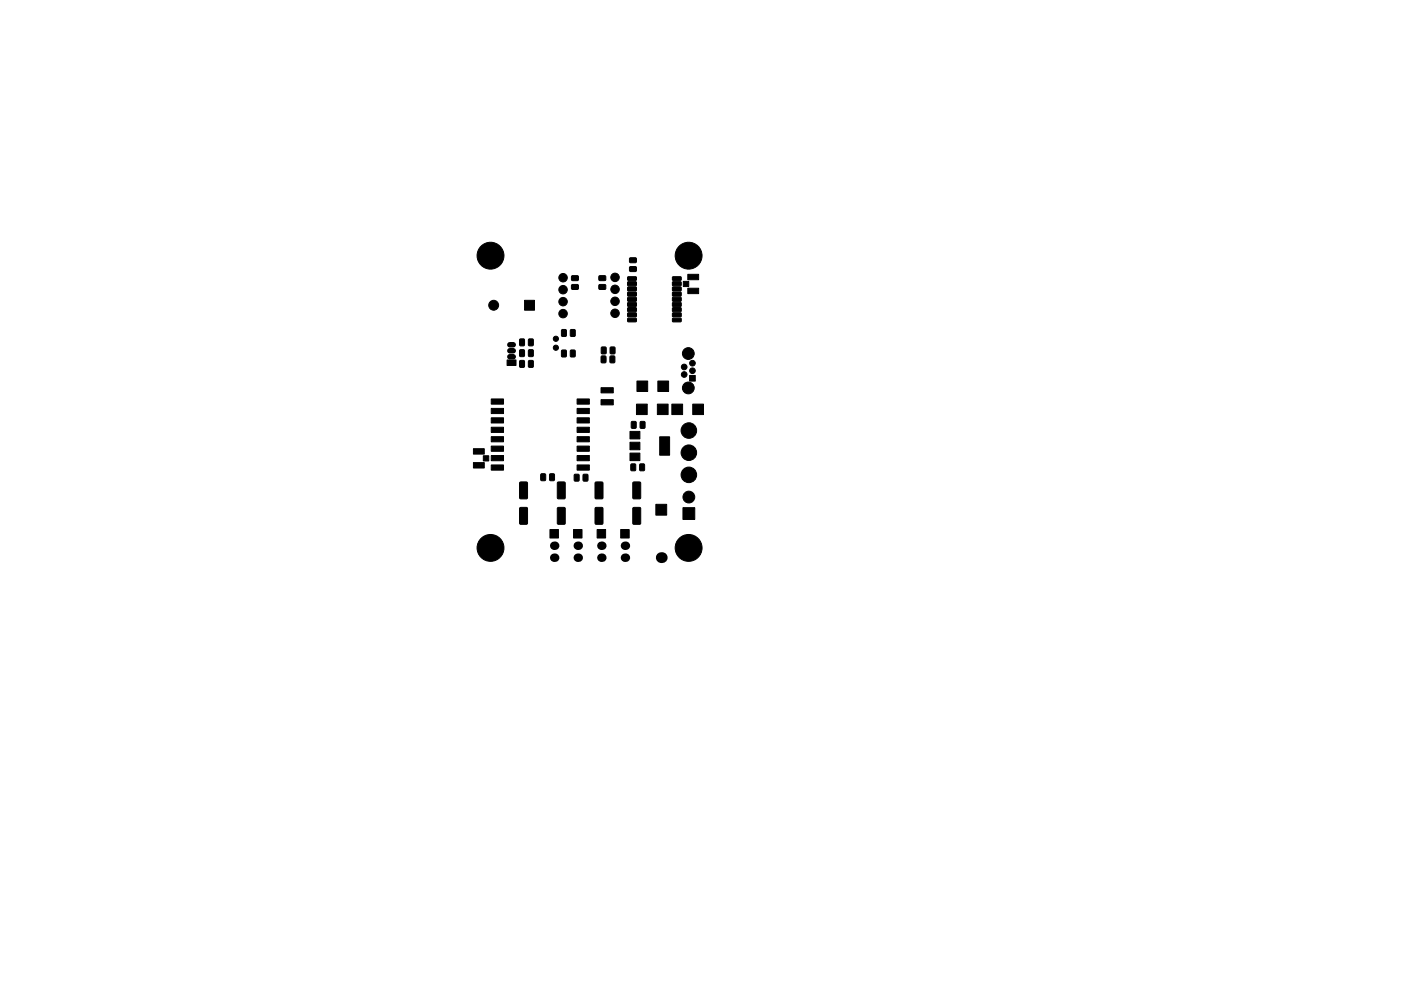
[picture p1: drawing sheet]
<svg xmlns="http://www.w3.org/2000/svg" width="297mm" height="210mm" viewBox="0 0 297 210" stroke-linecap="round" stroke-linejoin="round" font-family="sans-serif">
<g fill="#000" stroke="#000" stroke-width=".21">
<path d="M121.2 58.6l1.3-.1 .1 .9-.2 .1h-1.1l-.1-.2zM127 58.6l1.3-.1 .1 .9-.2 .1h-1.1l-.2-.2zM133.5 56.6h1.3l.1 .9-.2 .1h-1.1l-.1-.2zM133.5 54.8l1.3-.1 .1 .9-.2 .1h-1.1l-.1-.2zM133.1 59.8h1.7l.1 .1v.6l-.2 .1h-1.5l-.1-.2zM133.1 58.8l1.7-.1 .1 .7-.1 .1h-1.6l-.1-.2zM142.6 59.8h1.7l.1 .1v.6l-.2 .1h-1.5l-.1-.2zM142.6 58.8l1.7-.1 .1 .7-.1 .1h-1.6l-.1-.2zM145.8 58.2h2.3v1.1h-2.3zM107.5 76.4h1.9v1.1h-1.9zM110.2 76.5h.7l.3 .1v1.1l-.1 .2-.9-.1zM110.2 74.3l.7-.1 .3 .1v1.1l-.1 .2h-.9z"/>
<path d="M110.2 72l.7-.1 .3 .1v1.1l-.1 .2h-.9zM112.1 76.5h.7l.2 .1 .1 1.1-.1 .2-.9-.1zM112.1 74.3l.7-.1 .2 .1 .1 1.1-.1 .2h-.9zM112.1 72l.7-.1 .2 .1 .1 1.1-.1 .2h-.9zM111.2 63.7h2.1v2.1h-2.1zM119.1 70l.7-.1 .3 .1v1.2l-.1 .2-.9-.1zM119.1 74.3l.7-.1 .3 .2v1.1l-.1 .2-.9-.1zM121 70l.7-.1 .2 .1 .1 1.1-.1 .3-1-.1zM121 74.3l.7-.1 .2 .2 .1 1.1-.1 .2-1-.1zM121.2 60.4h1.3l.1 .9-.2 .1h-1.1l-.1-.2zM127 60.4h1.3l.1 .9-.2 .1h-1.1l-.2-.2zM127.5 75.6l.7-.1 .3 .1v1.1l-.1 .3-.9-.1z"/>
<path d="M127.5 73.7l.8-.1 .2 .1v1.2l-.1 .2-.9-.1zM129.4 75.6l.7-.1 .2 .1 .1 1.2-.1 .2-1-.1zM129.4 73.7l.7-.1 .3 .1v1.2l-.1 .2-.9-.1zM133.1 66.4h1.7l.1 .1v.6l-.2 .1h-1.5l-.1-.2zM133.1 65.3h1.7l.1 .1v.6l-.2 .1h-1.5l-.1-.2zM133.1 64.2h1.7l.1 .1v.6l-.2 .1h-1.5l-.1-.2zM133.1 63.1h1.7l.1 .1v.6l-.2 .1h-1.5l-.1-.2zM133.1 62h1.7l.1 .1v.6l-.2 .1h-1.5l-.1-.2zM133.1 60.9h1.7l.1 .1v.6l-.2 .1h-1.5l-.1-.2zM133.1 67.6l1.7-.1 .1 .7-.1 .1h-1.6l-.1-.2zM142.6 60.9h1.7l.1 .1v.6l-.2 .1h-1.5l-.1-.2zM142.6 62h1.7l.1 .1v.6l-.2 .1h-1.5l-.1-.2z"/>
<path d="M142.6 63.1h1.7l.1 .1v.6l-.2 .1h-1.5l-.1-.2zM142.6 64.2h1.7l.1 .1v.6l-.2 .1h-1.5l-.1-.2zM142.6 65.3h1.7l.1 .1v.6l-.2 .1h-1.5l-.1-.2zM142.6 66.4h1.7l.1 .1v.6l-.2 .1h-1.5l-.1-.2zM142.6 67.6l1.7-.1 .1 .7-.1 .1h-1.6l-.1-.2zM144.9 59.7h1.1v1.1h-1.1zM145.8 61.1h2.3v1.2h-2.3zM100.4 95.2h2.3v1.1h-2.3zM100.4 98.1h2.3v1.2h-2.3zM102.5 96.7h1.1v1.1h-1.1zM104.2 84.6h2.6v1.1h-2.6zM104.2 86.6h2.6v1.1h-2.6z"/>
<path d="M104.2 88.6h2.6v1.1h-2.6zM104.2 90.6h2.6v1.1h-2.6zM104.2 92.6h2.6v1.1h-2.6zM104.2 94.6h2.6v1.1h-2.6zM104.2 96.6h2.6v1.1h-2.6zM104.2 98.6h2.6v1.1h-2.6zM122.4 98.6h2.6v1.1h-2.6zM122.4 96.6h2.6v1.1h-2.6zM122.4 94.6h2.6v1.1h-2.6zM122.4 92.6h2.6v1.1h-2.6zM122.4 90.6h2.6v1.1h-2.6zM122.4 88.6h2.6v1.1h-2.6z"/>
<path d="M122.4 86.6h2.6v1.1h-2.6zM122.4 84.6h2.6v1.1h-2.6zM127.4 84.8h2.6v1.1h-2.6zM127.4 82.3h2.6v1.1h-2.6zM133.6 96.1h2.1v1.6h-2.1zM133.6 91.5h2.1v1.6h-2.1zM133.6 93.8h2.1v1.6h-2.1zM133.8 98.5l.7-.1 .3 .1v1.2l-.1 .2-.9-.1zM133.9 89.5l.7-.1 .3 .1v1.2l-.1 .2-.9-.1zM134.9 85.7h2.3v2.3h-2.3zM135 80.8h2.3v2.3h-2.3zM135.7 98.5l.7-.1 .2 .1 .1 1.1-.1 .3-1-.1z"/>
<path d="M135.8 89.5l.7-.1 .2 .1 .1 1.2-.1 .2-1-.1zM139.4 85.7h2.3v2.3h-2.3zM139.5 80.8h2.3v2.3h-2.3zM139.9 92.7h2.1v3.9h-2.1zM142.4 85.7h2.3v2.3h-2.3zM146.9 85.7h2.3v2.3h-2.3zM146.2 79.7h1.2v1.2h-1.2zM110.2 107.7l1.4-.1 .2 .2v3.2l-.1 .2h-1.3l-.2-.1zM110.2 102.3l1.4-.1 .2 .2v3.2l-.1 .2h-1.3l-.2-.1zM114.7 100.6l.7-.1 .3 .1v1.2l-.1 .2-.9-.1zM116.6 112.3h1.8v1.8h-1.8zM116.6 100.6l.7-.1 .2 .1 .1 1.2-.1 .2-1-.1z"/>
<path d="M118.2 102.3l1.4-.1 .2 .2v3.2l-.1 .2h-1.3l-.2-.1zM118.2 107.7l1.4-.1 .2 .2v3.2l-.1 .2h-1.3l-.2-.1zM121.6 112.3h1.8v1.8h-1.8zM121.8 100.7l.7-.1 .3 .1v1.1l-.1 .3-.9-.1zM123.7 100.7l.7-.1 .2 .1 .1 1.2-.1 .2-1-.1zM126.6 112.3h1.8v1.8h-1.8zM126.2 107.7l1.4-.1 .2 .2v3.2l-.1 .2h-1.3l-.2-.1zM126.2 102.3l1.4-.1 .2 .2v3.2l-.1 .2h-1.3l-.2-.1zM131.6 112.3h1.8v1.8h-1.8zM134.2 102.3l1.4-.1 .2 .2 .1 3.2-.2 .2h-1.3l-.2-.1zM134.2 107.7l1.4-.1 .2 .2 .1 3.2-.2 .2h-1.3l-.2-.1zM139.1 107h2.2v2.3h-2.2z"/>
<path d="M144.8 107.7h2.5v2.5h-2.5z"/>
<circle cx="104" cy="54.2" r="2.85"/>
<circle cx="119.4" cy="58.9" r=".9"/>
<circle cx="130.4" cy="58.8" r=".9"/>
<circle cx="146" cy="54.2" r="2.85"/>
<circle cx="104.7" cy="64.8" r="1.05"/>
<circle cx="117.9" cy="71.9" r=".55"/>
<circle cx="117.9" cy="73.8" r=".55"/>
<circle cx="119.4" cy="61.5" r=".9"/>
<circle cx="119.4" cy="66.5" r=".9"/>
<circle cx="119.4" cy="64" r=".9"/>
<circle cx="130.4" cy="61.4" r=".9"/>
<circle cx="130.4" cy="63.9" r=".9"/>
<circle cx="130.4" cy="66.5" r=".9"/>
<circle cx="145.1" cy="77.9" r=".6"/>
<circle cx="145.1" cy="79.5" r=".6"/>
<circle cx="145.9" cy="75" r="1.25"/>
<circle cx="146.8" cy="78.7" r=".6"/>
<circle cx="146.8" cy="77.1" r=".6"/>
<circle cx="145.9" cy="82.3" r="1.25"/>
<circle cx="146" cy="91.3" r="1.65"/>
<circle cx="146" cy="96" r="1.65"/>
<circle cx="104" cy="116.2" r="2.85"/>
<circle cx="146" cy="116.2" r="2.85"/>
<circle cx="146" cy="100.7" r="1.65"/>
<circle cx="146.1" cy="105.5" r="1.25"/>
</g>
<path d="M108.1 75.7h.7M108.1 74.4h.7M108.1 73.1h.7" fill="none" stroke="#000" stroke-width="1.2"/>
<g fill="#000">
<circle cx="117.5" cy="115.8" r=".9"/>
<circle cx="117.5" cy="118.3" r=".9"/>
<circle cx="122.5" cy="115.8" r=".9"/>
<circle cx="122.5" cy="118.3" r=".9"/>
<circle cx="127.5" cy="118.3" r=".9"/>
<circle cx="127.5" cy="115.8" r=".9"/>
<circle cx="132.5" cy="115.8" r=".9"/>
<circle cx="132.5" cy="118.3" r=".9"/>
<circle cx="140.2" cy="118.3" r="1.15"/>
</g>
</svg>
